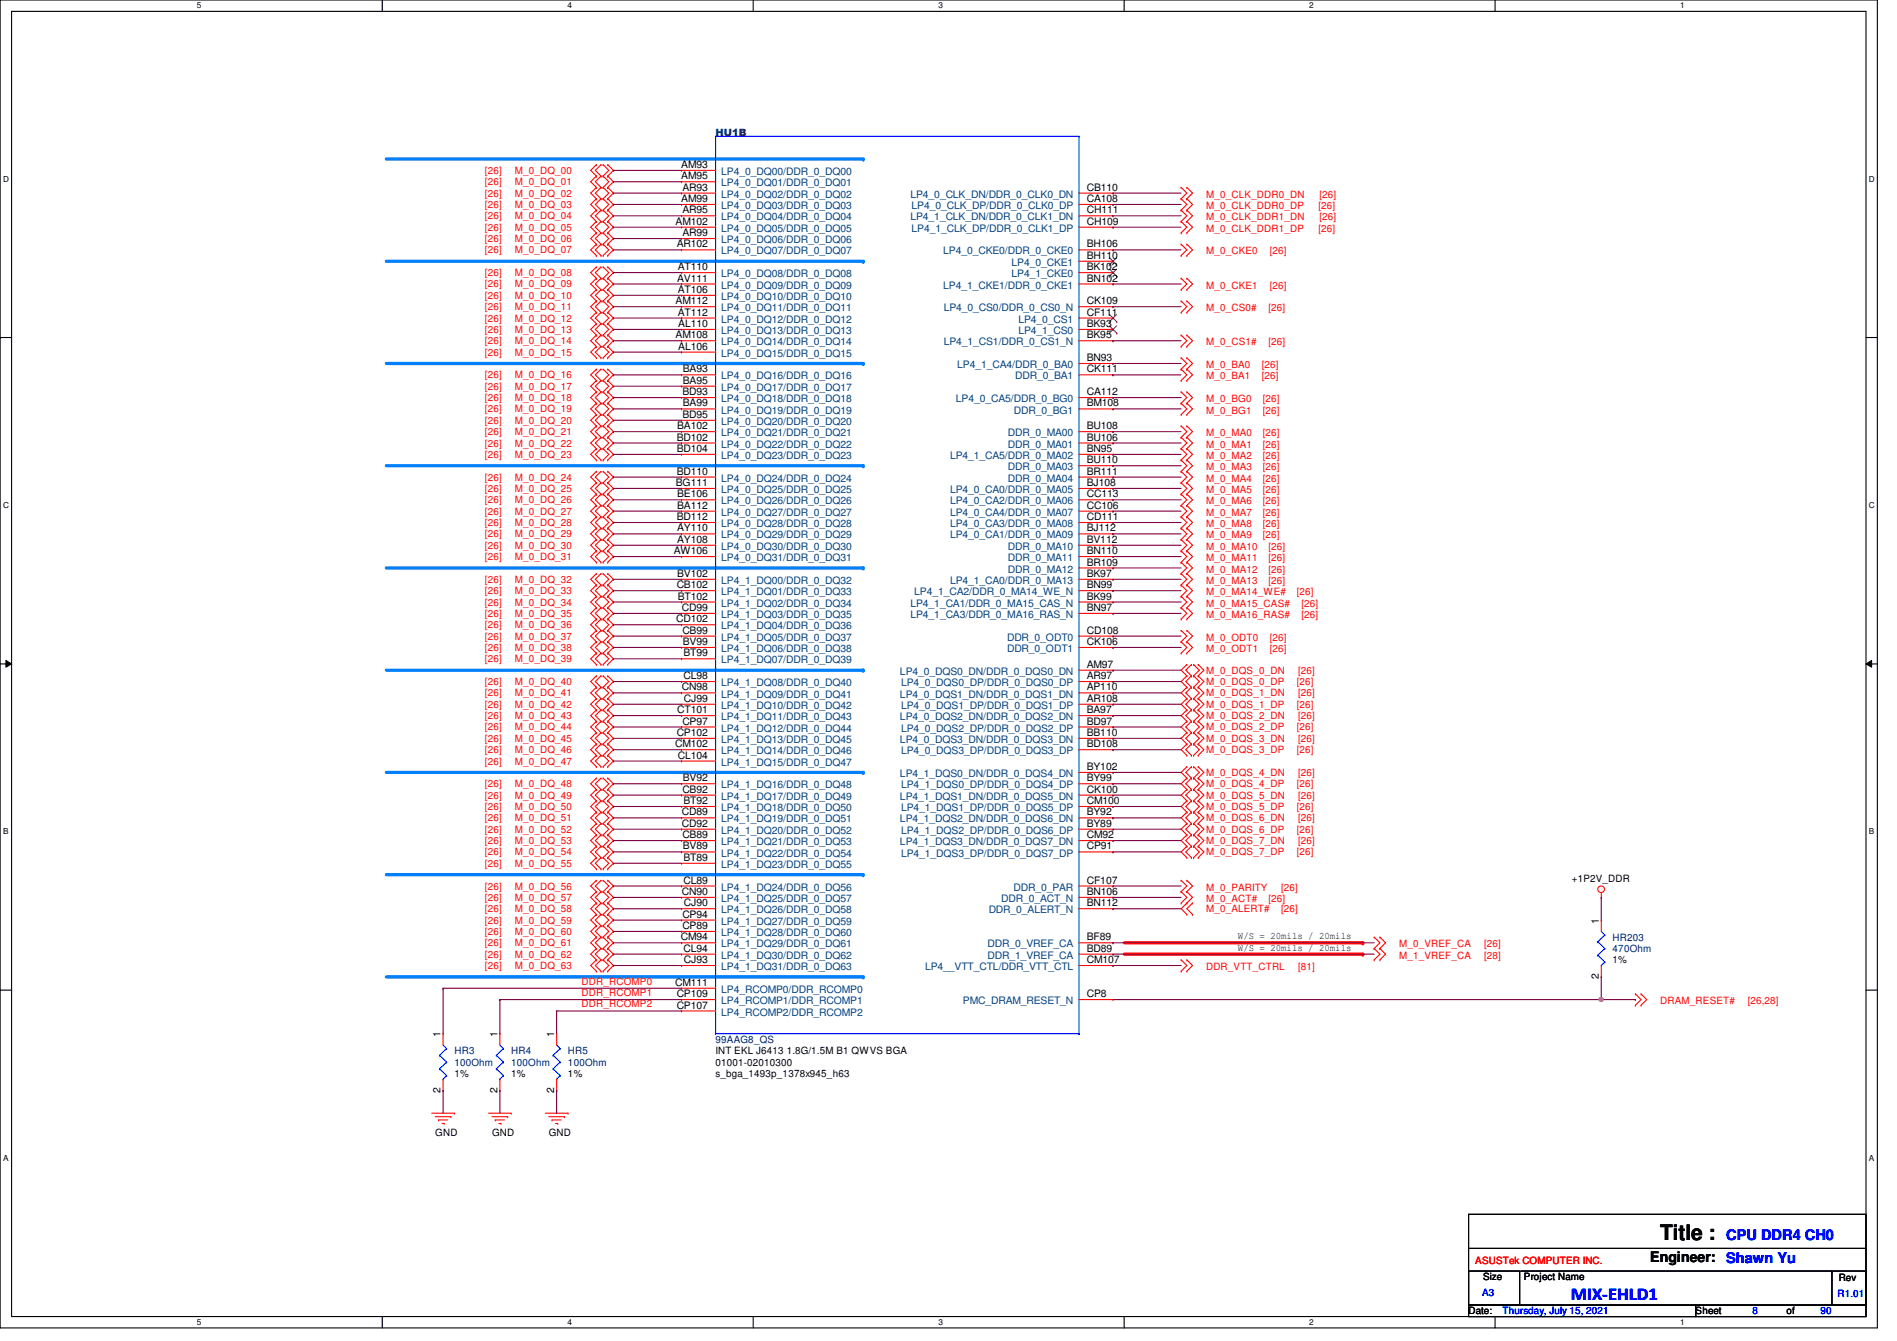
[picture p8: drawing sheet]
<svg xmlns="http://www.w3.org/2000/svg" width="297mm" height="210mm" viewBox="0 0 297 210" stroke-linecap="round" stroke-linejoin="round" font-family="sans-serif">
<defs><g id="words">
<text font-size="3.3" x="260" y="194.1">Title :</text>
<text font-size="2.8" fill="#00f" x="246" y="203.5">MIX-EHLD1</text>
<text font-size="2.3" x="258.4" y="197.5">Engineer:</text>
<g font-size="2.3" fill="#00f">
<text x="270.3" y="194.1">CPU DDR4 CH0</text>
<text x="270.3" y="197.7">Shawn Yu</text>
</g>
<g font-size="1.6" fill="#000080">
<text x="112.1" y="21.3">HU1B</text>
<text x="252.5" y="147.2">HR203</text>
<text x="252.5" y="149">470Ohm</text>
<text x="71.2" y="165">HR3</text>
<text x="71.2" y="166.8">100Ohm</text>
<text x="80" y="165">HR4</text>
<text x="80" y="166.8">100Ohm</text>
<text x="88.9" y="165">HR5</text>
<text x="88.9" y="166.8">100Ohm</text>
<text x="112.1" y="163.2">99AAG8_QS</text>
</g>
<g font-size="1.6" fill="#f00">
<text x="75.9" y="27.2">[26]</text>
<text x="75.9" y="29">[26]</text>
<text x="80.6" y="27.2">M_0_DQ_00</text>
<text x="80.6" y="29">M_0_DQ_01</text>
<text x="75.9" y="30.8">[26]</text>
<text x="75.9" y="32.6">[26]</text>
<text x="75.9" y="34.3">[26]</text>
<text x="80.6" y="30.8">M_0_DQ_02</text>
<text x="80.6" y="32.6">M_0_DQ_03</text>
<text x="80.6" y="34.3">M_0_DQ_04</text>
<text x="188.8" y="30.9">M_0_CLK_DDR0_DN</text>
<text x="188.8" y="32.7">M_0_CLK_DDR0_DP</text>
<text x="188.8" y="34.5">M_0_CLK_DDR1_DN</text>
<text x="206.5" y="32.7">[26]</text>
<text x="206.6" y="30.9">[26]</text>
<text x="206.6" y="34.5">[26]</text>
<text x="75.9" y="36.1">[26]</text>
<text x="75.9" y="37.9">[26]</text>
<text x="75.9" y="39.7">[26]</text>
<text x="80.6" y="36.1">M_0_DQ_05</text>
<text x="80.6" y="37.9">M_0_DQ_06</text>
<text x="80.6" y="39.7">M_0_DQ_07</text>
<text x="188.8" y="39.8">M_0_CKE0</text>
<text x="188.8" y="36.3">M_0_CLK_DDR1_DP</text>
<text x="198.8" y="39.8">[26]</text>
<text x="206.5" y="36.3">[26]</text>
<text x="75.9" y="43.2">[26]</text>
<text x="75.9" y="45">[26]</text>
<text x="75.9" y="46.8">[26]</text>
<text x="80.6" y="43.2">M_0_DQ_08</text>
<text x="80.6" y="45">M_0_DQ_09</text>
<text x="80.6" y="46.8">M_0_DQ_10</text>
<text x="188.8" y="45.2">M_0_CKE1</text>
<text x="198.8" y="45.2">[26]</text>
<text x="75.9" y="50.3">[26]</text>
<text x="75.9" y="52.1">[26]</text>
<text x="75.9" y="53.9">[26]</text>
<text x="75.9" y="48.6">[26]</text>
<text x="80.6" y="50.3">M_0_DQ_12</text>
<text x="80.6" y="52.1">M_0_DQ_13</text>
<text x="80.6" y="53.9">M_0_DQ_14</text>
<text x="80.6" y="48.6">M_0_DQ_11</text>
<text x="188.8" y="48.7">M_0_CS0#</text>
<text x="198.6" y="48.7">[26]</text>
<text x="75.9" y="55.7">[26]</text>
<text x="75.9" y="59.2">[26]</text>
<text x="80.6" y="55.7">M_0_DQ_15</text>
<text x="80.6" y="59.2">M_0_DQ_16</text>
<text x="188.8" y="54.1">M_0_CS1#</text>
<text x="188.8" y="57.6">M_0_BA0</text>
<text x="188.8" y="59.4">M_0_BA1</text>
<text x="197.6" y="57.6">[26]</text>
<text x="197.6" y="59.4">[26]</text>
<text x="198.6" y="54.1">[26]</text>
<text x="75.9" y="61">[26]</text>
<text x="75.9" y="62.8">[26]</text>
<text x="75.9" y="64.6">[26]</text>
<text x="80.6" y="61">M_0_DQ_17</text>
<text x="80.6" y="62.8">M_0_DQ_18</text>
<text x="80.6" y="64.6">M_0_DQ_19</text>
<text x="188.8" y="62.9">M_0_BG0</text>
<text x="188.8" y="64.7">M_0_BG1</text>
<text x="197.7" y="62.9">[26]</text>
<text x="197.7" y="64.7">[26]</text>
<text x="75.9" y="71.7">[26]</text>
<text x="75.9" y="66.3">[26]</text>
<text x="75.9" y="68.1">[26]</text>
<text x="75.9" y="69.9">[26]</text>
<text x="80.6" y="71.7">M_0_DQ_23</text>
<text x="80.6" y="66.3">M_0_DQ_20</text>
<text x="80.6" y="68.1">M_0_DQ_21</text>
<text x="80.6" y="69.9">M_0_DQ_22</text>
<text x="188.8" y="68.3">M_0_MA0</text>
<text x="188.8" y="70.1">M_0_MA1</text>
<text x="188.8" y="71.8">M_0_MA2</text>
<text x="197.7" y="68.3">[26]</text>
<text x="197.7" y="70.1">[26]</text>
<text x="197.7" y="71.8">[26]</text>
<text x="75.9" y="75.2">[26]</text>
<text x="75.9" y="77">[26]</text>
<text x="80.6" y="75.2">M_0_DQ_24</text>
<text x="80.6" y="77">M_0_DQ_25</text>
<text x="188.8" y="73.6">M_0_MA3</text>
<text x="188.8" y="75.4">M_0_MA4</text>
<text x="188.8" y="77.2">M_0_MA5</text>
<text x="197.7" y="73.6">[26]</text>
<text x="197.7" y="75.4">[26]</text>
<text x="197.7" y="77.2">[26]</text>
<text x="75.9" y="78.8">[26]</text>
<text x="75.9" y="82.3">[26]</text>
<text x="75.9" y="80.6">[26]</text>
<text x="80.6" y="78.8">M_0_DQ_26</text>
<text x="80.6" y="82.3">M_0_DQ_28</text>
<text x="80.6" y="80.6">M_0_DQ_27</text>
<text x="188.8" y="79">M_0_MA6</text>
<text x="188.8" y="80.7">M_0_MA7</text>
<text x="188.8" y="82.5">M_0_MA8</text>
<text x="197.7" y="79">[26]</text>
<text x="197.7" y="80.7">[26]</text>
<text x="197.7" y="82.5">[26]</text>
<text x="75.9" y="87.7">[26]</text>
<text x="75.9" y="84.1">[26]</text>
<text x="75.9" y="85.9">[26]</text>
<text x="80.6" y="87.7">M_0_DQ_31</text>
<text x="80.6" y="84.1">M_0_DQ_29</text>
<text x="80.6" y="85.9">M_0_DQ_30</text>
<text x="188.8" y="84.3">M_0_MA9</text>
<text x="188.8" y="86.1">M_0_MA10</text>
<text x="188.8" y="87.8">M_0_MA11</text>
<text x="188.8" y="89.6">M_0_MA12</text>
<text x="197.7" y="84.3">[26]</text>
<text x="198.6" y="86.1">[26]</text>
<text x="198.6" y="87.8">[26]</text>
<text x="198.6" y="89.6">[26]</text>
<text x="75.9" y="91.2">[26]</text>
<text x="75.9" y="93">[26]</text>
<text x="75.9" y="94.8">[26]</text>
<text x="80.6" y="91.2">M_0_DQ_32</text>
<text x="80.6" y="93">M_0_DQ_33</text>
<text x="80.6" y="94.8">M_0_DQ_34</text>
<text x="188.8" y="91.4">M_0_MA13</text>
<text x="188.8" y="93.2">M_0_MA14_WE#</text>
<text x="188.8" y="95">M_0_MA15_CAS#</text>
<text x="198.6" y="91.4">[26]</text>
<text x="203.1" y="93.2">[26]</text>
<text x="203.8" y="95">[26]</text>
<text x="75.9" y="98.3">[26]</text>
<text x="75.9" y="100.1">[26]</text>
<text x="75.9" y="101.9">[26]</text>
<text x="75.9" y="96.6">[26]</text>
<text x="80.6" y="98.3">M_0_DQ_36</text>
<text x="80.6" y="100.1">M_0_DQ_37</text>
<text x="80.6" y="101.9">M_0_DQ_38</text>
<text x="80.6" y="96.6">M_0_DQ_35</text>
<text x="188.8" y="96.7">M_0_MA16_RAS#</text>
<text x="188.8" y="100.3">M_0_ODT0</text>
<text x="198.8" y="100.3">[26]</text>
<text x="203.8" y="96.7">[26]</text>
<text x="75.9" y="103.7">[26]</text>
<text x="75.9" y="107.2">[26]</text>
<text x="80.6" y="103.7">M_0_DQ_39</text>
<text x="80.6" y="107.2">M_0_DQ_40</text>
<text x="188.8" y="102.1">M_0_ODT1</text>
<text x="188.8" y="105.5">M_0_DQS_0_DN</text>
<text x="188.8" y="107.2">M_0_DQS_0_DP</text>
<text x="198.8" y="102.1">[26]</text>
<text x="203.1" y="107.2">[26]</text>
<text x="203.3" y="105.5">[26]</text>
<text x="75.9" y="109">[26]</text>
<text x="75.9" y="110.8">[26]</text>
<text x="75.9" y="112.6">[26]</text>
<text x="80.6" y="109">M_0_DQ_41</text>
<text x="80.6" y="110.8">M_0_DQ_42</text>
<text x="80.6" y="112.6">M_0_DQ_43</text>
<text x="188.8" y="109">M_0_DQS_1_DN</text>
<text x="188.8" y="110.8">M_0_DQS_1_DP</text>
<text x="188.8" y="112.6">M_0_DQS_2_DN</text>
<text x="203.1" y="110.8">[26]</text>
<text x="203.3" y="109">[26]</text>
<text x="203.3" y="112.6">[26]</text>
<text x="75.9" y="119.7">[26]</text>
<text x="75.9" y="114.3">[26]</text>
<text x="75.9" y="116.1">[26]</text>
<text x="75.9" y="117.9">[26]</text>
<text x="80.6" y="119.7">M_0_DQ_47</text>
<text x="80.6" y="114.3">M_0_DQ_44</text>
<text x="80.6" y="116.1">M_0_DQ_45</text>
<text x="80.6" y="117.9">M_0_DQ_46</text>
<text x="188.8" y="114.3">M_0_DQS_2_DP</text>
<text x="188.8" y="116.1">M_0_DQS_3_DN</text>
<text x="188.8" y="117.9">M_0_DQS_3_DP</text>
<text x="203.1" y="114.3">[26]</text>
<text x="203.1" y="117.9">[26]</text>
<text x="203.3" y="116.1">[26]</text>
<text x="75.9" y="123.2">[26]</text>
<text x="75.9" y="125">[26]</text>
<text x="80.6" y="123.2">M_0_DQ_48</text>
<text x="80.6" y="125">M_0_DQ_49</text>
<text x="188.8" y="121.5">M_0_DQS_4_DN</text>
<text x="188.8" y="123.2">M_0_DQS_4_DP</text>
<text x="188.8" y="125">M_0_DQS_5_DN</text>
<text x="203.1" y="123.2">[26]</text>
<text x="203.3" y="121.5">[26]</text>
<text x="203.3" y="125">[26]</text>
<text x="75.9" y="126.8">[26]</text>
<text x="75.9" y="130.3">[26]</text>
<text x="75.9" y="128.6">[26]</text>
<text x="80.6" y="126.8">M_0_DQ_50</text>
<text x="80.6" y="130.3">M_0_DQ_52</text>
<text x="80.6" y="128.6">M_0_DQ_51</text>
<text x="188.8" y="126.8">M_0_DQS_5_DP</text>
<text x="188.8" y="128.6">M_0_DQS_6_DN</text>
<text x="188.8" y="130.3">M_0_DQS_6_DP</text>
<text x="203.1" y="126.8">[26]</text>
<text x="203.1" y="130.3">[26]</text>
<text x="203.3" y="128.6">[26]</text>
<text x="75.9" y="135.7">[26]</text>
<text x="75.9" y="132.1">[26]</text>
<text x="75.9" y="133.9">[26]</text>
<text x="80.6" y="135.7">M_0_DQ_55</text>
<text x="80.6" y="132.1">M_0_DQ_53</text>
<text x="80.6" y="133.9">M_0_DQ_54</text>
<text x="188.8" y="132.1">M_0_DQS_7_DN</text>
<text x="188.8" y="133.9">M_0_DQS_7_DP</text>
<text x="203.1" y="133.9">[26]</text>
<text x="203.3" y="132.1">[26]</text>
<text x="75.9" y="139.2">[26]</text>
<text x="75.9" y="141">[26]</text>
<text x="75.9" y="142.8">[26]</text>
<text x="80.6" y="139.2">M_0_DQ_56</text>
<text x="80.6" y="141">M_0_DQ_57</text>
<text x="80.6" y="142.8">M_0_DQ_58</text>
<text x="188.8" y="139.4">M_0_PARITY</text>
<text x="188.8" y="141.2">M_0_ACT#</text>
<text x="188.8" y="142.8">M_0_ALERT#</text>
<text x="198.6" y="141.2">[26]</text>
<text x="200.6" y="139.4">[26]</text>
<text x="200.6" y="142.8">[26]</text>
<text x="75.9" y="146.3">[26]</text>
<text x="75.9" y="148.1">[26]</text>
<text x="75.9" y="149.9">[26]</text>
<text x="75.9" y="144.6">[26]</text>
<text x="80.6" y="146.3">M_0_DQ_60</text>
<text x="80.6" y="148.1">M_0_DQ_61</text>
<text x="80.6" y="149.9">M_0_DQ_62</text>
<text x="80.6" y="144.6">M_0_DQ_59</text>
<text x="219.1" y="148.3">M_0_VREF_CA</text>
<text x="232.4" y="148.3">[26]</text>
<text x="75.9" y="151.7">[26]</text>
<text x="80.6" y="151.7">M_0_DQ_63</text>
<text x="91.1" y="154.1">DDR_RCOMP0</text>
<text x="91.1" y="155.9">DDR_RCOMP1</text>
<text x="188.8" y="151.8">DDR_VTT_CTRL</text>
<text x="203.3" y="151.8">[81]</text>
<text x="219.1" y="150.1">M_1_VREF_CA</text>
<text x="232.4" y="150.1">[28]</text>
<text x="91.1" y="157.7">DDR_RCOMP2</text>
<text x="260" y="157.2">DRAM_RESET#</text>
<text x="273.7" y="157.2">[26,28]</text>
<text x="231" y="197.9">ASUSTek COMPUTER INC.</text>
</g>
<g font-size="1.6">
<text x="106.7" y="26.3">AM93</text>
<text x="106.7" y="28.1">AM95</text>
<text x="106.8" y="29.8">AR93</text>
<text x="170.2" y="29.8">CB110</text>
<text x="105.8" y="35.2">AM102</text>
<text x="106.7" y="31.6">AM99</text>
<text x="106.8" y="33.4">AR95</text>
<text x="170.2" y="31.6">CA108</text>
<text x="170.2" y="33.4">CH111</text>
<text x="170.2" y="35.2">CH109</text>
<text x="106" y="38.7">AR102</text>
<text x="106.8" y="37">AR99</text>
<text x="170.2" y="38.7">BH106</text>
<text x="170.2" y="40.5">BH110</text>
<text x="105.8" y="47.6">AM112</text>
<text x="106" y="44.1">AV111</text>
<text x="106.1" y="42.3">AT110</text>
<text x="106.1" y="45.8">AT106</text>
<text x="170.2" y="47.6">CK109</text>
<text x="170.2" y="42.3">BK102</text>
<text x="170.2" y="44.1">BN102</text>
<text x="105.8" y="53">AM108</text>
<text x="106.1" y="49.4">AT112</text>
<text x="106.2" y="51.2">AL110</text>
<text x="170.2" y="49.4">CF111</text>
<text x="170.2" y="51.2">BK93</text>
<text x="170.2" y="53">BK95</text>
<text x="106.2" y="54.7">AL106</text>
<text x="106.9" y="58.3">BA93</text>
<text x="170.2" y="58.3">CK111</text>
<text x="170.2" y="56.5">BN93</text>
<text x="106.8" y="61.8">BD93</text>
<text x="106.8" y="65.4">BD95</text>
<text x="106.9" y="60.1">BA95</text>
<text x="106.9" y="63.6">BA99</text>
<text x="170.2" y="63.6">BM108</text>
<text x="170.2" y="61.8">CA112</text>
<text x="106" y="69">BD102</text>
<text x="106" y="70.7">BD104</text>
<text x="106" y="67.2">BA102</text>
<text x="170.2" y="67.2">BU108</text>
<text x="170.2" y="69">BU106</text>
<text x="170.2" y="70.7">BN95</text>
<text x="105.8" y="76.1">BG111</text>
<text x="106" y="74.3">BD110</text>
<text x="106" y="77.9">BE106</text>
<text x="170.2" y="72.5">BU110</text>
<text x="170.2" y="74.3">BR111</text>
<text x="170.2" y="76.1">BJ108</text>
<text x="170.2" y="77.9">CC113</text>
<text x="106" y="81.4">BD112</text>
<text x="106" y="79.6">BA112</text>
<text x="106" y="83.2">AY110</text>
<text x="170.2" y="83.2">BJ112</text>
<text x="170.2" y="81.4">CD111</text>
<text x="170.2" y="79.6">CC106</text>
<text x="105.5" y="86.7">AW106</text>
<text x="106" y="85">AY108</text>
<text x="170.2" y="85">BV112</text>
<text x="170.2" y="86.7">BN110</text>
<text x="170.2" y="88.5">BR109</text>
<text x="106" y="92.1">CB102</text>
<text x="106" y="90.3">BV102</text>
<text x="106.1" y="93.9">BT102</text>
<text x="106.8" y="95.6">CD99</text>
<text x="170.2" y="90.3">BK97</text>
<text x="170.2" y="93.9">BK99</text>
<text x="170.2" y="92.1">BN99</text>
<text x="170.2" y="95.6">BN97</text>
<text x="105.9" y="97.4">CD102</text>
<text x="106.8" y="99.2">CB99</text>
<text x="106.9" y="101">BV99</text>
<text x="170.2" y="99.2">CD108</text>
<text x="170.2" y="101">CK106</text>
<text x="107" y="102.7">BT99</text>
<text x="107" y="106.3">CL98</text>
<text x="170.2" y="104.5">AM97</text>
<text x="170.2" y="106.3">AR97</text>
<text x="106" y="111.6">CT101</text>
<text x="106.8" y="108.1">CN98</text>
<text x="106.8" y="113.4">CP97</text>
<text x="107.1" y="109.9">CJ99</text>
<text x="170.2" y="108.1">AP110</text>
<text x="170.2" y="109.9">AR108</text>
<text x="170.2" y="111.6">BA97</text>
<text x="170.2" y="113.4">BD97</text>
<text x="105.7" y="117">CM102</text>
<text x="106" y="115.2">CP102</text>
<text x="106.1" y="118.7">CL104</text>
<text x="170.2" y="115.2">BB110</text>
<text x="170.2" y="117">BD108</text>
<text x="106.8" y="124.1">CB92</text>
<text x="106.9" y="122.3">BV92</text>
<text x="107" y="125.9">BT92</text>
<text x="170.2" y="120.5">BY102</text>
<text x="170.2" y="122.3">BY99</text>
<text x="170.2" y="124.1">CK100</text>
<text x="170.2" y="125.9">CM100</text>
<text x="106.8" y="127.6">CD89</text>
<text x="106.8" y="129.4">CD92</text>
<text x="106.8" y="131.2">CB89</text>
<text x="170.2" y="127.6">BY92</text>
<text x="170.2" y="129.4">BY89</text>
<text x="170.2" y="131.2">CM92</text>
<text x="106.9" y="133">BV89</text>
<text x="107" y="134.7">BT89</text>
<text x="170.2" y="133">CP91</text>
<text x="106.8" y="140.1">CN90</text>
<text x="106.8" y="143.6">CP94</text>
<text x="107" y="138.3">CL89</text>
<text x="107.1" y="141.9">CJ90</text>
<text x="170.2" y="140.1">BN106</text>
<text x="170.2" y="141.9">BN112</text>
<text x="170.2" y="138.3">CF107</text>
<text x="246.1" y="138">+1P2V_DDR</text>
<text x="106.6" y="147.2">CM94</text>
<text x="106.8" y="145.4">CP89</text>
<text x="107" y="149">CL94</text>
<text x="170.2" y="147.2">BF89</text>
<text x="170.2" y="149">BD89</text>
<text x="193.8" y="147">W/S = 20mils / 20mils</text>
<text x="193.8" y="148.8">W/S = 20mils / 20mils</text>
<text x="250.4" y="144.6" transform="rotate(-90 250.4 144.6)">1</text>
<text x="105.7" y="154.3">CM111</text>
<text x="107.1" y="150.7">CJ93</text>
<text x="170.2" y="150.7">CM107</text>
<text x="250.4" y="153.2" transform="rotate(-90 250.4 153.2)">2</text>
<text x="252.5" y="150.8">1%</text>
<text x="106" y="156.1">CP109</text>
<text x="106" y="157.9">CP107</text>
<text x="170.2" y="156.1">CP8</text>
<text x="69" y="162.3" transform="rotate(-90 69 162.3)">1</text>
<text x="77.9" y="162.3" transform="rotate(-90 77.9 162.3)">1</text>
<text x="86.8" y="162.3" transform="rotate(-90 86.8 162.3)">1</text>
<text x="112.1" y="166.8">01001-02010300</text>
<text x="112.1" y="165">INT EKL J6413 1.8G/1.5M B1 QWVS BGA</text>
<text x="69" y="171" transform="rotate(-90 69 171)">2</text>
<text x="71.2" y="168.6">1%</text>
<text x="77.9" y="171" transform="rotate(-90 77.9 171)">2</text>
<text x="80" y="168.6">1%</text>
<text x="86.8" y="171" transform="rotate(-90 86.8 171)">2</text>
<text x="88.9" y="168.6">1%</text>
<text x="112.1" y="168.6">s_bga_1493p_1378x945_h63</text>
<text x="68.2" y="177.8">GND</text>
<text x="77" y="177.8">GND</text>
<text x="85.9" y="177.8">GND</text>
<text x="232.2" y="200.4">Size</text>
<text x="238.6" y="200.4">Project Name</text>
<text x="287.9" y="200.6">Rev</text>
<text x="230" y="205.7">Date:</text>
<text x="265.5" y="205.7">Sheet</text>
<text x="279.7" y="205.7">of</text>
</g>
<g font-size="1.6" fill="#004080">
<text x="112.9" y="27.4">LP4_0_DQ00/DDR_0_DQ00</text>
<text x="112.9" y="29.2">LP4_0_DQ01/DDR_0_DQ01</text>
<text x="112.9" y="30.9">LP4_0_DQ02/DDR_0_DQ02</text>
<text x="112.9" y="32.7">LP4_0_DQ03/DDR_0_DQ03</text>
<text x="112.9" y="34.5">LP4_0_DQ04/DDR_0_DQ04</text>
<text x="142.6" y="30.9">LP4_0_CLK_DN/DDR_0_CLK0_DN</text>
<text x="142.6" y="34.5">LP4_1_CLK_DN/DDR_0_CLK1_DN</text>
<text x="142.7" y="32.7">LP4_0_CLK_DP/DDR_0_CLK0_DP</text>
<text x="112.9" y="36.3">LP4_0_DQ05/DDR_0_DQ05</text>
<text x="112.9" y="38.1">LP4_0_DQ06/DDR_0_DQ06</text>
<text x="112.9" y="39.8">LP4_0_DQ07/DDR_0_DQ07</text>
<text x="142.7" y="36.3">LP4_1_CLK_DP/DDR_0_CLK1_DP</text>
<text x="147.7" y="39.8">LP4_0_CKE0/DDR_0_CKE0</text>
<text x="158.4" y="41.6">LP4_0_CKE1</text>
<text x="112.9" y="43.4">LP4_0_DQ08/DDR_0_DQ08</text>
<text x="112.9" y="45.2">LP4_0_DQ09/DDR_0_DQ09</text>
<text x="112.9" y="46.9">LP4_0_DQ10/DDR_0_DQ10</text>
<text x="147.7" y="45.2">LP4_1_CKE1/DDR_0_CKE1</text>
<text x="158.4" y="43.4">LP4_1_CKE0</text>
<text x="112.9" y="48.7">LP4_0_DQ11/DDR_0_DQ11</text>
<text x="112.9" y="50.5">LP4_0_DQ12/DDR_0_DQ12</text>
<text x="112.9" y="52.3">LP4_0_DQ13/DDR_0_DQ13</text>
<text x="147.8" y="48.7">LP4_0_CS0/DDR_0_CS0_N</text>
<text x="159.5" y="50.5">LP4_0_CS1</text>
<text x="159.5" y="52.3">LP4_1_CS0</text>
<text x="112.9" y="54.1">LP4_0_DQ14/DDR_0_DQ14</text>
<text x="112.9" y="55.8">LP4_0_DQ15/DDR_0_DQ15</text>
<text x="112.9" y="59.4">LP4_0_DQ16/DDR_0_DQ16</text>
<text x="147.8" y="54.1">LP4_1_CS1/DDR_0_CS1_N</text>
<text x="149.9" y="57.6">LP4_1_CA4/DDR_0_BA0</text>
<text x="159" y="59.4">DDR_0_BA1</text>
<text x="112.9" y="61.2">LP4_0_DQ17/DDR_0_DQ17</text>
<text x="112.9" y="62.9">LP4_0_DQ18/DDR_0_DQ18</text>
<text x="112.9" y="64.7">LP4_0_DQ19/DDR_0_DQ19</text>
<text x="149.7" y="62.9">LP4_0_CA5/DDR_0_BG0</text>
<text x="158.7" y="64.7">DDR_0_BG1</text>
<text x="112.9" y="66.5">LP4_0_DQ20/DDR_0_DQ20</text>
<text x="112.9" y="68.3">LP4_0_DQ21/DDR_0_DQ21</text>
<text x="112.9" y="70.1">LP4_0_DQ22/DDR_0_DQ22</text>
<text x="112.9" y="71.8">LP4_0_DQ23/DDR_0_DQ23</text>
<text x="148.8" y="71.8">LP4_1_CA5/DDR_0_MA02</text>
<text x="157.8" y="68.3">DDR_0_MA00</text>
<text x="157.8" y="70.1">DDR_0_MA01</text>
<text x="112.9" y="75.4">LP4_0_DQ24/DDR_0_DQ24</text>
<text x="112.9" y="77.2">LP4_0_DQ25/DDR_0_DQ25</text>
<text x="148.8" y="77.2">LP4_0_CA0/DDR_0_MA05</text>
<text x="157.8" y="73.6">DDR_0_MA03</text>
<text x="157.8" y="75.4">DDR_0_MA04</text>
<text x="112.9" y="79">LP4_0_DQ26/DDR_0_DQ26</text>
<text x="112.9" y="80.7">LP4_0_DQ27/DDR_0_DQ27</text>
<text x="112.9" y="82.5">LP4_0_DQ28/DDR_0_DQ28</text>
<text x="148.8" y="79">LP4_0_CA2/DDR_0_MA06</text>
<text x="148.8" y="82.5">LP4_0_CA3/DDR_0_MA08</text>
<text x="148.8" y="80.7">LP4_0_CA4/DDR_0_MA07</text>
<text x="112.9" y="84.3">LP4_0_DQ29/DDR_0_DQ29</text>
<text x="112.9" y="86.1">LP4_0_DQ30/DDR_0_DQ30</text>
<text x="112.9" y="87.8">LP4_0_DQ31/DDR_0_DQ31</text>
<text x="148.8" y="84.3">LP4_0_CA1/DDR_0_MA09</text>
<text x="157.8" y="86.1">DDR_0_MA10</text>
<text x="157.8" y="87.8">DDR_0_MA11</text>
<text x="157.8" y="89.6">DDR_0_MA12</text>
<text x="112.9" y="91.4">LP4_1_DQ00/DDR_0_DQ32</text>
<text x="112.9" y="93.2">LP4_1_DQ01/DDR_0_DQ33</text>
<text x="112.9" y="95">LP4_1_DQ02/DDR_0_DQ34</text>
<text x="142.6" y="95">LP4_1_CA1/DDR_0_MA15_CAS_N</text>
<text x="143.2" y="93.2">LP4_1_CA2/DDR_0_MA14_WE_N</text>
<text x="148.8" y="91.4">LP4_1_CA0/DDR_0_MA13</text>
<text x="112.9" y="96.7">LP4_1_DQ03/DDR_0_DQ35</text>
<text x="112.9" y="98.5">LP4_1_DQ04/DDR_0_DQ36</text>
<text x="112.9" y="100.3">LP4_1_DQ05/DDR_0_DQ37</text>
<text x="142.6" y="96.7">LP4_1_CA3/DDR_0_MA16_RAS_N</text>
<text x="157.7" y="100.3">DDR_0_ODT0</text>
<text x="112.9" y="102.1">LP4_1_DQ06/DDR_0_DQ38</text>
<text x="112.9" y="103.8">LP4_1_DQ07/DDR_0_DQ39</text>
<text x="112.9" y="107.4">LP4_1_DQ08/DDR_0_DQ40</text>
<text x="140.9" y="105.6">LP4_0_DQS0_DN/DDR_0_DQS0_DN</text>
<text x="141.1" y="107.4">LP4_0_DQS0_DP/DDR_0_DQS0_DP</text>
<text x="157.7" y="102.1">DDR_0_ODT1</text>
<text x="112.9" y="109.2">LP4_1_DQ09/DDR_0_DQ41</text>
<text x="112.9" y="111">LP4_1_DQ10/DDR_0_DQ42</text>
<text x="112.9" y="112.7">LP4_1_DQ11/DDR_0_DQ43</text>
<text x="140.9" y="109.2">LP4_0_DQS1_DN/DDR_0_DQS1_DN</text>
<text x="140.9" y="112.7">LP4_0_DQS2_DN/DDR_0_DQS2_DN</text>
<text x="141.1" y="111">LP4_0_DQS1_DP/DDR_0_DQS1_DP</text>
<text x="112.9" y="114.5">LP4_1_DQ12/DDR_0_DQ44</text>
<text x="112.9" y="116.3">LP4_1_DQ13/DDR_0_DQ45</text>
<text x="112.9" y="118.1">LP4_1_DQ14/DDR_0_DQ46</text>
<text x="112.9" y="119.8">LP4_1_DQ15/DDR_0_DQ47</text>
<text x="140.9" y="116.3">LP4_0_DQS3_DN/DDR_0_DQS3_DN</text>
<text x="141.1" y="114.5">LP4_0_DQS2_DP/DDR_0_DQS2_DP</text>
<text x="141.1" y="118.1">LP4_0_DQS3_DP/DDR_0_DQS3_DP</text>
<text x="112.9" y="123.4">LP4_1_DQ16/DDR_0_DQ48</text>
<text x="112.9" y="125.2">LP4_1_DQ17/DDR_0_DQ49</text>
<text x="140.9" y="121.6">LP4_1_DQS0_DN/DDR_0_DQS4_DN</text>
<text x="140.9" y="125.2">LP4_1_DQS1_DN/DDR_0_DQS5_DN</text>
<text x="141.1" y="123.4">LP4_1_DQS0_DP/DDR_0_DQS4_DP</text>
<text x="112.9" y="127">LP4_1_DQ18/DDR_0_DQ50</text>
<text x="112.9" y="128.7">LP4_1_DQ19/DDR_0_DQ51</text>
<text x="112.9" y="130.5">LP4_1_DQ20/DDR_0_DQ52</text>
<text x="140.9" y="128.7">LP4_1_DQS2_DN/DDR_0_DQS6_DN</text>
<text x="141.1" y="127">LP4_1_DQS1_DP/DDR_0_DQS5_DP</text>
<text x="141.1" y="130.5">LP4_1_DQS2_DP/DDR_0_DQS6_DP</text>
<text x="112.9" y="132.3">LP4_1_DQ21/DDR_0_DQ53</text>
<text x="112.9" y="134.1">LP4_1_DQ22/DDR_0_DQ54</text>
<text x="112.9" y="135.8">LP4_1_DQ23/DDR_0_DQ55</text>
<text x="140.9" y="132.3">LP4_1_DQS3_DN/DDR_0_DQS7_DN</text>
<text x="141.1" y="134.1">LP4_1_DQS3_DP/DDR_0_DQS7_DP</text>
<text x="112.9" y="139.4">LP4_1_DQ24/DDR_0_DQ56</text>
<text x="112.9" y="141.2">LP4_1_DQ25/DDR_0_DQ57</text>
<text x="112.9" y="143">LP4_1_DQ26/DDR_0_DQ58</text>
<text x="154.8" y="143">DDR_0_ALERT_N</text>
<text x="156.8" y="141.2">DDR_0_ACT_N</text>
<text x="158.7" y="139.4">DDR_0_PAR</text>
<text x="112.9" y="144.7">LP4_1_DQ27/DDR_0_DQ59</text>
<text x="112.9" y="146.5">LP4_1_DQ28/DDR_0_DQ60</text>
<text x="112.9" y="148.3">LP4_1_DQ29/DDR_0_DQ61</text>
<text x="154.6" y="148.3">DDR_0_VREF_CA</text>
<text x="112.9" y="150.1">LP4_1_DQ30/DDR_0_DQ62</text>
<text x="112.9" y="151.8">LP4_1_DQ31/DDR_0_DQ63</text>
<text x="112.9" y="155.4">LP4_RCOMP0/DDR_RCOMP0</text>
<text x="144.9" y="151.8">LP4__VTT_CTL/DDR_VTT_CTL</text>
<text x="154.6" y="150.1">DDR_1_VREF_CA</text>
<text x="112.9" y="157.2">LP4_RCOMP1/DDR_RCOMP1</text>
<text x="112.9" y="159">LP4_RCOMP2/DDR_RCOMP2</text>
<text x="150.8" y="157.2">PMC_DRAM_RESET_N</text>
</g>
<g font-size="1.6" fill="#00f">
<text x="232.1" y="202.9">A3</text>
<text x="287.7" y="203.1">R1.01</text>
<text x="235.3" y="205.7">Thursday, July 15, 2021</text>
<text x="274.4" y="205.7">8</text>
<text x="285.1" y="205.7">90</text>
</g>
<g font-size="1.3">
<text x="30.8" y="1.3">5</text>
<text x="88.9" y="1.3">4</text>
<text x="146.9" y="1.3">3</text>
<text x="205" y="1.3">2</text>
<text x="263.1" y="1.3">1</text>
<text x=".5" y="28.4">D</text>
<text x="292.6" y="28.4">D</text>
<text x=".5" y="79.5">C</text>
<text x="292.6" y="79.5">C</text>
<text x=".5" y="130.6">B</text>
<text x="292.6" y="130.6">B</text>
<text x=".5" y="181.7">A</text>
<text x="292.6" y="181.7">A</text>
<text x="30.8" y="207.4">5</text>
<text x="88.9" y="207.4">4</text>
<text x="146.9" y="207.4">3</text>
<text x="205" y="207.4">2</text>
<text x="263.1" y="207.4">1</text>
</g>
</g></defs>
<path d="M0 0h294v207.9h-294zM1.8 1.8h290.4v204.3h-290.4z" fill="none" stroke="#000" stroke-width=".17"/>
<g fill="#fff">
<path d="M30.8 .2h.7v1.4h-.7z"/>
<path d="M30.8 206.2h.7v1.4h-.7z"/>
</g>
<path d="M59.9 0v1.8M59.9 206.1v1.8" fill="none" stroke="#000" stroke-width=".17"/>
<g fill="#fff">
<path d="M88.9 .2h.6v1.4h-.6z"/>
<path d="M88.9 206.2h.6v1.4h-.6z"/>
</g>
<path d="M117.9 0v1.8M117.9 206.1v1.8" fill="none" stroke="#000" stroke-width=".17"/>
<g fill="#fff">
<path d="M146.9 .2h.7v1.4h-.7z"/>
<path d="M146.9 206.2h.7v1.4h-.7z"/>
</g>
<path d="M176 0v1.8M176 206.1v1.8" fill="none" stroke="#000" stroke-width=".17"/>
<g fill="#fff">
<path d="M205 .2h.7v1.4h-.7z"/>
<path d="M205 206.2h.7v1.4h-.7z"/>
</g>
<path d="M234.1 0v1.8M234.1 206.1v1.8" fill="none" stroke="#000" stroke-width=".17"/>
<g fill="#fff">
<path d="M263.1 .2h.7v1.4h-.7z"/>
<path d="M263.1 206.2h.7v1.4h-.7z"/>
<path d="M.5 27.3h.9v1.4h-.9z"/>
<path d="M292.6 27.3h.9v1.4h-.9z"/>
<path d="M.5 78.4h.9v1.4h-.9z"/>
<path d="M292.6 78.4h.9v1.4h-.9z"/>
</g>
<path d="M0 52.8h1.8M292.2 52.8h1.8" fill="none" stroke="#000" stroke-width=".17"/>
<g fill="#fff">
<path d="M.5 129.5h.8v1.4h-.8z"/>
<path d="M292.6 129.5h.9v1.4h-.9z"/>
</g>
<path d="M0 103.9h1.8M292.2 103.9h1.8" fill="none" stroke="#000" stroke-width=".17"/>
<path d="M.9 103.4l.9 .5-.9 .5zM292.2 103.9l.9-.5v1z" fill="#000"/>
<path d="M.9 103.4l.9 .5-.9 .5zM292.2 103.9l.9-.5v1z" fill="none" stroke="#000" stroke-width=".16"/>
<g fill="#fff">
<path d="M.5 180.5h.8v1.4h-.8z"/>
<path d="M292.6 180.5h.9v1.4h-.9z"/>
</g>
<path d="M0 155h1.8M292.2 155h1.8" fill="none" stroke="#000" stroke-width=".17"/>
<path d="M60.5 136.9h74.7" fill="none" stroke="#0080ff" stroke-width=".51"/>
<circle cx="135.2" cy="136.9" r=".25" fill="#0080ff"/>
<path d="M60.5 120.9h74.7" fill="none" stroke="#0080ff" stroke-width=".51"/>
<circle cx="135.2" cy="120.9" r=".25" fill="#0080ff"/>
<path d="M60.5 104.9h74.7" fill="none" stroke="#0080ff" stroke-width=".51"/>
<circle cx="135.2" cy="104.9" r=".25" fill="#0080ff"/>
<path d="M60.5 88.9h74.7" fill="none" stroke="#0080ff" stroke-width=".51"/>
<circle cx="135.2" cy="88.9" r=".25" fill="#0080ff"/>
<path d="M60.5 72.9h74.7" fill="none" stroke="#0080ff" stroke-width=".51"/>
<circle cx="135.2" cy="72.9" r=".25" fill="#0080ff"/>
<path d="M60.5 56.9h74.7" fill="none" stroke="#0080ff" stroke-width=".51"/>
<circle cx="135.2" cy="56.9" r=".25" fill="#0080ff"/>
<path d="M60.5 40.9h74.7" fill="none" stroke="#0080ff" stroke-width=".51"/>
<circle cx="135.2" cy="40.9" r=".25" fill="#0080ff"/>
<path d="M60.5 24.9h74.7" fill="none" stroke="#0080ff" stroke-width=".51"/>
<circle cx="135.2" cy="24.9" r=".25" fill="#0080ff"/>
<path d="M60.5 152.9h74.7" fill="none" stroke="#0080ff" stroke-width=".51"/>
<circle cx="135.2" cy="152.9" r=".25" fill="#0080ff"/>
<path d="M176.1 147.6h37.3" fill="none" stroke="#f00" stroke-width=".51"/>
<circle cx="213.4" cy="147.6" r=".25" fill="#f00"/>
<path d="M176.1 149.4h37.3" fill="none" stroke="#f00" stroke-width=".51"/>
<circle cx="213.4" cy="149.4" r=".25" fill="#f00"/>
<g fill="none" stroke="#f00" stroke-width=".17">
<path d="M93.4 25.8h.1M93.4 27.6h.1M93.4 29.3h.1M93.4 31.1h.1M93.4 32.9h.1M93.4 34.7h.1M93.4 36.4h.1M93.4 38.2h.1M93.4 29.3l-.9 .9 .9 .9M93.4 25.8l-.9 .9 .9 .9M93.4 31.1l-.9 .9 .9 .9M93.4 27.6l-.9 .8 .9 .9"/>
<path d="M93.4 32.9l-.9 .9 .9 .9M93.4 34.7l-.9 .9 .9 .8M93.4 36.4l-.9 .9 .9 .9M93.4 38.2l-.9 .9 .9 .9M94.1 27.6h.1M94.1 25.8h.1M94.1 29.3h.1M94.1 31.1h.1M94.1 32.9h.1M94.1 34.7h.1M94.1 36.4h.1M94.1 38.2h.1"/>
<path d="M94.1 25.8l-.9 .9 .9 .9M94.1 27.6l-.9 .8 .9 .9M94.1 29.3l-.9 .9 .9 .9M94.1 31.1l-.9 .9 .9 .9M94.1 32.9l-.9 .9 .9 .9M94.1 34.7l-.9 .9 .9 .8M94.1 36.4l-.9 .9 .9 .9M94.1 38.2l-.9 .9 .9 .9M94.4 27.6h.1M94.4 25.8h.1M94.4 29.3h.1M94.4 31.1h.1"/>
<path d="M94.4 32.9h.1M94.4 34.7h.1M94.4 36.4h.1M94.4 38.2h.1M94.4 25.8l.9 .9-.9 .9M94.4 27.6l.9 .8-.9 .9M94.4 29.3l.9 .9-.9 .9M94.4 31.1l.9 .9-.9 .9M94.4 32.9l.9 .9-.9 .9M94.4 34.7l.9 .9-.9 .8M94.4 36.4l.9 .9-.9 .9M94.4 38.2l.9 .9-.9 .9"/>
<path d="M95.2 25.8h.1M95.2 27.6h.1M95.2 29.3h.1M95.2 31.1h.1M95.2 32.9h.1M95.2 34.7h.1M95.2 36.4h.1M95.2 38.2h.1M95.2 25.8l.9 .9-.9 .9M95.2 29.3l.9 .9-.9 .9M95.2 27.6l.9 .8-.9 .9M95.2 31.1l.9 .9-.9 .9"/>
<path d="M95.2 32.9l.9 .9-.9 .9M95.2 34.7l.9 .9-.9 .8M95.2 36.4l.9 .9-.9 .9M95.2 38.2l.9 .9-.9 .9M106.7 26.7h.1M106.7 28.4h.1M106.7 30.2h.1M106.7 32h.1M106.7 33.8h.1M106.7 35.6h.1M106.7 37.3h.1M106.7 39.1h.1"/>
<path d="M106.7 39.1h5.4M106.7 30.2h5.4M106.7 32h5.4M106.7 26.7h5.4M106.7 28.4h5.4M106.7 33.8h5.4M106.7 35.6h5.4M106.7 37.3h5.4M168.9 39.1h5.4M168.9 30.2h5.4M168.9 32h5.4M168.9 33.8h5.4"/>
<path d="M168.9 35.6h5.4M174.3 39.1h.1M174.3 30.2h.1M174.3 32h.1M174.3 33.8h.1M174.3 35.6h.1M185 29.3h.1M185 31.1h.1M185 32.9h.1M185 38.2h.1M185 34.7h.1M185 36.4h.1"/>
<path d="M185 29.3l.8 .9-.8 .9M185 31.1l.8 .9-.8 .9M185 38.2l.8 .9-.8 .9M185 32.9l.8 .9-.8 .9M185 34.7l.8 .9-.8 .8M185.8 29.3h.1M185.8 31.1h.1M185.8 32.9h.1M185.8 38.2h.1M185.8 34.7h.1M185.8 36.4h.1M185.8 29.3l.9 .9-.9 .9"/>
<path d="M185.8 31.1l.9 .9-.9 .9M185.8 38.2l.9 .9-.9 .9M185.8 32.9l.9 .9-.9 .9M185.8 34.7l.9 .9-.9 .8M93.4 40h.1M93.4 41.8h.1M93.4 43.6h.1M93.4 54.2h.1M93.4 56h.1M93.4 45.3h.1M93.4 47.1h.1M93.4 48.9h.1"/>
<path d="M93.4 50.7h.1M93.4 52.5h.1M93.4 57.8h.1M93.4 59.6h.1M93.4 41.8l-.9 .9 .9 .9M93.4 45.3l-.9 .9 .9 .9M93.4 50.7l-.9 .9 .9 .9M93.4 57.8l-.9 .9 .9 .9M93.4 54.2l-.9 .9 .9 .9M93.4 47.1l-.9 .9 .9 .9M93.4 43.6l-.9 .8 .9 .9M93.4 48.9l-.9 .9 .9 .9"/>
<path d="M93.4 52.5l-.9 .8 .9 .9M93.4 59.6l-.9 .9 .9 .8M94.1 40h.1M94.1 43.6h.1M94.1 41.8h.1M94.1 56h.1M94.1 54.2h.1M94.1 45.3h.1M94.1 47.1h.1M94.1 50.7h.1M94.1 48.9h.1M94.1 52.5h.1"/>
<path d="M94.1 59.6h.1M94.1 57.8h.1M94.1 41.8l-.9 .9 .9 .9M94.1 54.2l-.9 .9 .9 .9M94.1 43.6l-.9 .8 .9 .9M94.1 45.3l-.9 .9 .9 .9M94.1 48.9l-.9 .9 .9 .9M94.1 50.7l-.9 .9 .9 .9M94.1 52.5l-.9 .8 .9 .9M94.1 47.1l-.9 .9 .9 .9M94.1 57.8l-.9 .9 .9 .9M94.1 59.6l-.9 .9 .9 .8"/>
<path d="M94.4 40h.1M94.4 43.6h.1M94.4 41.8h.1M94.4 56h.1M94.4 54.2h.1M94.4 45.3h.1M94.4 47.1h.1M94.4 50.7h.1M94.4 48.9h.1M94.4 52.5h.1M94.4 59.6h.1M94.4 57.8h.1"/>
<path d="M94.4 41.8l.9 .9-.9 .9M94.4 54.2l.9 .9-.9 .9M94.4 43.6l.9 .8-.9 .9M94.4 45.3l.9 .9-.9 .9M94.4 48.9l.9 .9-.9 .9M94.4 50.7l.9 .9-.9 .9M94.4 52.5l.9 .8-.9 .9M94.4 47.1l.9 .9-.9 .9M94.4 57.8l.9 .9-.9 .9M94.4 59.6l.9 .9-.9 .8M95.2 40h.1M95.2 41.8h.1"/>
<path d="M95.2 43.6h.1M95.2 54.2h.1M95.2 56h.1M95.2 45.3h.1M95.2 47.1h.1M95.2 48.9h.1M95.2 50.7h.1M95.2 52.5h.1M95.2 57.8h.1M95.2 59.6h.1M95.2 41.8l.9 .9-.9 .9M95.2 54.2l.9 .9-.9 .9"/>
<path d="M95.2 50.7l.9 .9-.9 .9M95.2 57.8l.9 .9-.9 .9M95.2 43.6l.9 .8-.9 .9M95.2 47.1l.9 .9-.9 .9M95.2 45.3l.9 .9-.9 .9M95.2 48.9l.9 .9-.9 .9M95.2 52.5l.9 .8-.9 .9M95.2 59.6l.9 .9-.9 .8M106.7 42.7h.1M106.7 44.4h.1M106.7 46.2h.1M106.7 48h.1"/>
<path d="M106.7 49.8h.1M106.7 51.6h.1M106.7 53.3h.1M106.7 55.1h.1M106.7 58.7h.1M106.7 58.7h5.4M106.7 48h5.4M106.7 49.8h5.4M106.7 42.7h5.4M106.7 44.4h5.4M106.7 46.2h5.4M106.7 51.6h5.4"/>
<path d="M106.7 53.3h5.4M106.7 55.1h5.4M168.9 58.7h5.4M168.9 40.9h5.4M168.9 48h5.4M168.9 49.8h5.4M168.9 42.7h5.4M168.9 44.4h5.4M168.9 51.6h5.4M168.9 53.3h5.4M168.9 56.9h5.4M174.3 58.7h.1"/>
<path d="M174.3 40.9h.1M174.3 48h.1M174.3 49.8h.1M174.3 56.9h.1M174.3 42.7h.1M174.3 44.4h.1M174.3 51.6h.1M174.3 53.3h.1M185 40h.1M185 43.6h.1M185 45.3h.1M185 47.1h.1"/>
<path d="M185 48.9h.1M185 52.5h.1M185 54.2h.1M185 56h.1M185 57.8h.1M185 59.6h.1M185 43.6l.8 .8-.8 .9M185 47.1l.8 .9-.8 .9M185 52.5l.8 .8-.8 .9M185 56l.8 .9-.8 .9M185 57.8l.8 .9-.8 .9M185.8 40h.1"/>
<path d="M185.8 43.6h.1M185.8 45.3h.1M185.8 47.1h.1M185.8 48.9h.1M185.8 52.5h.1M185.8 54.2h.1M185.8 56h.1M185.8 57.8h.1M185.8 59.6h.1M185.8 43.6l.9 .8-.9 .9M185.8 57.8l.9 .9-.9 .9M185.8 47.1l.9 .9-.9 .9"/>
<path d="M185.8 52.5l.9 .8-.9 .9M185.8 56l.9 .9-.9 .9M93.4 70.2h.1M93.4 72h.1M93.4 61.3h.1M93.4 63.1h.1M93.4 64.9h.1M93.4 66.7h.1M93.4 68.5h.1M93.4 73.8h.1M93.4 75.6h.1M93.4 77.3h.1"/>
<path d="M93.4 79.1h.1M93.4 61.3l-.9 .9 .9 .9M93.4 66.7l-.9 .9 .9 .9M93.4 73.8l-.9 .9 .9 .9M93.4 70.2l-.9 .9 .9 .9M93.4 63.1l-.9 .9 .9 .9M93.4 64.9l-.9 .9 .9 .9M93.4 68.5l-.9 .8 .9 .9M93.4 77.3l-.9 .9 .9 .9M93.4 79.1l-.9 .9 .9 .9M93.4 75.6l-.9 .9 .9 .8M94.1 72h.1"/>
<path d="M94.1 70.2h.1M94.1 61.3h.1M94.1 63.1h.1M94.1 66.7h.1M94.1 64.9h.1M94.1 68.5h.1M94.1 75.6h.1M94.1 73.8h.1M94.1 77.3h.1M94.1 79.1h.1M94.1 70.2l-.9 .9 .9 .9M94.1 61.3l-.9 .9 .9 .9"/>
<path d="M94.1 64.9l-.9 .9 .9 .9M94.1 66.7l-.9 .9 .9 .9M94.1 68.5l-.9 .8 .9 .9M94.1 63.1l-.9 .9 .9 .9M94.1 73.8l-.9 .9 .9 .9M94.1 75.6l-.9 .9 .9 .8M94.1 77.3l-.9 .9 .9 .9M94.1 79.1l-.9 .9 .9 .9M94.4 72h.1M94.4 70.2h.1M94.4 61.3h.1M94.4 63.1h.1"/>
<path d="M94.4 66.7h.1M94.4 64.9h.1M94.4 68.5h.1M94.4 75.6h.1M94.4 73.8h.1M94.4 77.3h.1M94.4 79.1h.1M94.4 70.2l.9 .9-.9 .9M94.4 61.3l.9 .9-.9 .9M94.4 64.9l.9 .9-.9 .9M94.4 66.7l.9 .9-.9 .9M94.4 68.5l.9 .8-.9 .9"/>
<path d="M94.4 63.1l.9 .9-.9 .9M94.4 73.8l.9 .9-.9 .9M94.4 75.6l.9 .9-.9 .8M94.4 77.3l.9 .9-.9 .9M94.4 79.1l.9 .9-.9 .9M95.2 70.2h.1M95.2 72h.1M95.2 61.3h.1M95.2 63.1h.1M95.2 64.9h.1M95.2 66.7h.1M95.2 68.5h.1"/>
<path d="M95.2 73.8h.1M95.2 75.6h.1M95.2 77.3h.1M95.2 79.1h.1M95.2 61.3l.9 .9-.9 .9M95.2 70.2l.9 .9-.9 .9M95.2 66.7l.9 .9-.9 .9M95.2 73.8l.9 .9-.9 .9M95.2 63.1l.9 .9-.9 .9M95.2 64.9l.9 .9-.9 .9M95.2 68.5l.9 .8-.9 .9M95.2 75.6l.9 .9-.9 .8"/>
<path d="M95.2 79.1l.9 .9-.9 .9M95.2 77.3l.9 .9-.9 .9M106.7 60.5h.1M106.7 62.2h.1M106.7 64h.1M106.7 65.8h.1M106.7 67.6h.1M106.7 69.3h.1M106.7 71.1h.1M106.7 74.7h.1M106.7 76.5h.1M106.7 78.2h.1"/>
<path d="M106.7 64h5.4M106.7 67.6h5.4M106.7 69.3h5.4M106.7 74.7h5.4M106.7 76.5h5.4M106.7 78.2h5.4M106.7 62.2h5.4M106.7 60.5h5.4M106.7 65.8h5.4M106.7 71.1h5.4M168.9 64h5.4M168.9 67.6h5.4"/>
<path d="M168.9 69.3h5.4M168.9 72.9h5.4M168.9 74.7h5.4M168.9 76.5h5.4M168.9 78.2h5.4M168.9 62.2h5.4M168.9 71.1h5.4M174.3 64h.1M174.3 67.6h.1M174.3 69.3h.1M174.3 72.9h.1M174.3 74.7h.1"/>
<path d="M174.3 76.5h.1M174.3 78.2h.1M174.3 62.2h.1M174.3 71.1h.1M185 61.3h.1M185 63.1h.1M185 64.9h.1M185 66.7h.1M185 68.5h.1M185 70.2h.1M185 72h.1M185 73.8h.1"/>
<path d="M185 75.6h.1M185 77.3h.1M185 79.1h.1M185 61.3l.8 .9-.8 .9M185 63.1l.8 .9-.8 .9M185 66.7l.8 .9-.8 .9M185 68.5l.8 .8-.8 .9M185 70.2l.8 .9-.8 .9M185 72l.8 .9-.8 .9M185 73.8l.8 .9-.8 .9M185 75.6l.8 .9-.8 .8M185 77.3l.8 .9-.8 .9"/>
<path d="M185 79.1l.8 .9-.8 .9M185.8 61.3h.1M185.8 63.1h.1M185.8 64.9h.1M185.8 66.7h.1M185.8 68.5h.1M185.8 70.2h.1M185.8 72h.1M185.8 73.8h.1M185.8 75.6h.1M185.8 77.3h.1M185.8 79.1h.1"/>
<path d="M185.8 61.3l.9 .9-.9 .9M185.8 63.1l.9 .9-.9 .9M185.8 66.7l.9 .9-.9 .9M185.8 68.5l.9 .8-.9 .9M185.8 70.2l.9 .9-.9 .9M185.8 72l.9 .9-.9 .9M185.8 73.8l.9 .9-.9 .9M185.8 75.6l.9 .9-.9 .8M185.8 77.3l.9 .9-.9 .9M185.8 79.1l.9 .9-.9 .9M93.4 86.2h.1M93.4 88h.1"/>
<path d="M93.4 80.9h.1M93.4 82.7h.1M93.4 84.5h.1M93.4 89.8h.1M93.4 91.6h.1M93.4 93.3h.1M93.4 95.1h.1M93.4 96.9h.1M93.4 98.7h.1M93.4 82.7l-.9 .9 .9 .9M93.4 89.8l-.9 .9 .9 .9M93.4 86.2l-.9 .9 .9 .9"/>
<path d="M93.4 80.9l-.9 .9 .9 .9M93.4 84.5l-.9 .8 .9 .9M93.4 93.3l-.9 .9 .9 .9M93.4 98.7l-.9 .9 .9 .9M93.4 95.1l-.9 .9 .9 .9M93.4 91.6l-.9 .9 .9 .8M93.4 96.9l-.9 .9 .9 .9M94.1 88h.1M94.1 86.2h.1M94.1 82.7h.1M94.1 80.9h.1M94.1 84.5h.1"/>
<path d="M94.1 91.6h.1M94.1 89.8h.1M94.1 93.3h.1M94.1 95.1h.1M94.1 98.7h.1M94.1 96.9h.1M94.1 86.2l-.9 .9 .9 .9M94.1 80.9l-.9 .9 .9 .9M94.1 82.7l-.9 .9 .9 .9M94.1 84.5l-.9 .8 .9 .9M94.1 89.8l-.9 .9 .9 .9M94.1 91.6l-.9 .9 .9 .8"/>
<path d="M94.1 93.3l-.9 .9 .9 .9M94.1 96.9l-.9 .9 .9 .9M94.1 98.7l-.9 .9 .9 .9M94.1 95.1l-.9 .9 .9 .9M94.4 88h.1M94.4 86.2h.1M94.4 82.7h.1M94.4 80.9h.1M94.4 84.5h.1M94.4 91.6h.1M94.4 89.8h.1M94.4 93.3h.1"/>
<path d="M94.4 95.1h.1M94.4 98.7h.1M94.4 96.9h.1M94.4 86.2l.9 .9-.9 .9M94.4 80.9l.9 .9-.9 .9M94.4 82.7l.9 .9-.9 .9M94.4 84.5l.9 .8-.9 .9M94.4 89.8l.9 .9-.9 .9M94.4 91.6l.9 .9-.9 .8M94.4 93.3l.9 .9-.9 .9M94.4 96.9l.9 .9-.9 .9M94.4 98.7l.9 .9-.9 .9"/>
<path d="M94.4 95.1l.9 .9-.9 .9M95.2 86.2h.1M95.2 88h.1M95.2 80.9h.1M95.2 82.7h.1M95.2 84.5h.1M95.2 89.8h.1M95.2 91.6h.1M95.2 93.3h.1M95.2 95.1h.1M95.2 96.9h.1M95.2 98.7h.1"/>
<path d="M95.2 86.2l.9 .9-.9 .9M95.2 82.7l.9 .9-.9 .9M95.2 89.8l.9 .9-.9 .9M95.2 80.9l.9 .9-.9 .9M95.2 84.5l.9 .8-.9 .9M95.2 93.3l.9 .9-.9 .9M95.2 91.6l.9 .9-.9 .8M95.2 95.1l.9 .9-.9 .9M95.2 96.9l.9 .9-.9 .9M95.2 98.7l.9 .9-.9 .9M106.7 80h.1M106.7 81.8h.1"/>
<path d="M106.7 83.6h.1M106.7 85.3h.1M106.7 87.1h.1M106.7 90.7h.1M106.7 92.5h.1M106.7 94.2h.1M106.7 96h.1M106.7 97.8h.1M106.7 99.6h.1M106.7 85.3h5.4M106.7 87.1h5.4M106.7 99.6h5.4"/>
<path d="M106.7 83.6h5.4M106.7 81.8h5.4M106.7 80h5.4M106.7 90.7h5.4M106.7 94.2h5.4M106.7 92.5h5.4M106.7 96h5.4M106.7 97.8h5.4M168.9 85.3h5.4M168.9 87.1h5.4M168.9 88.9h5.4M168.9 99.6h5.4"/>
<path d="M168.9 83.6h5.4M168.9 81.8h5.4M168.9 80h5.4M168.9 90.7h5.4M168.9 94.2h5.4M168.9 92.5h5.4M168.9 96h5.4M174.3 85.3h.1M174.3 87.1h.1M174.3 88.9h.1M174.3 99.6h.1M174.3 83.6h.1"/>
<path d="M174.3 81.8h.1M174.3 80h.1M174.3 90.7h.1M174.3 94.2h.1M174.3 92.5h.1M174.3 96h.1M185 80.9h.1M185 82.7h.1M185 84.5h.1M185 86.2h.1M185 88h.1M185 89.8h.1"/>
<path d="M185 91.6h.1M185 93.3h.1M185 95.1h.1M185 96.9h.1M185 98.7h.1M185 80.9l.8 .9-.8 .9M185 82.7l.8 .9-.8 .9M185 84.5l.8 .8-.8 .9M185 86.2l.8 .9-.8 .9M185 88l.8 .9-.8 .9M185 89.8l.8 .9-.8 .9M185 91.6l.8 .9-.8 .8"/>
<path d="M185 93.3l.8 .9-.8 .9M185 95.1l.8 .9-.8 .9M185 98.7l.8 .9-.8 .9M185.8 80.9h.1M185.8 82.7h.1M185.8 84.5h.1M185.8 86.2h.1M185.8 88h.1M185.8 89.8h.1M185.8 91.6h.1M185.8 93.3h.1M185.8 95.1h.1"/>
<path d="M185.8 96.9h.1M185.8 98.7h.1M185.8 80.9l.9 .9-.9 .9M185.8 82.7l.9 .9-.9 .9M185.8 84.5l.9 .8-.9 .9M185.8 86.2l.9 .9-.9 .9M185.8 88l.9 .9-.9 .9M185.8 89.8l.9 .9-.9 .9M185.8 91.6l.9 .9-.9 .8M185.8 93.3l.9 .9-.9 .9M185.8 95.1l.9 .9-.9 .9M185.8 98.7l.9 .9-.9 .9"/>
<path d="M93.4 102.2h.1M93.4 104h.1M93.4 100.5h.1M93.4 105.8h.1M93.4 107.6h.1M93.4 118.2h.1M93.4 109.3h.1M93.4 111.1h.1M93.4 112.9h.1M93.4 114.7h.1M93.4 116.5h.1M93.4 105.8l-.9 .9 .9 .9"/>
<path d="M93.4 102.2l-.9 .9 .9 .9M93.4 100.5l-.9 .8 .9 .9M93.4 109.3l-.9 .9 .9 .9M93.4 114.7l-.9 .9 .9 .9M93.4 118.2l-.9 .9 .9 .9M93.4 111.1l-.9 .9 .9 .9M93.4 107.6l-.9 .9 .9 .8M93.4 112.9l-.9 .9 .9 .9M93.4 116.5l-.9 .8 .9 .9M94.1 104h.1M94.1 102.2h.1M94.1 100.5h.1"/>
<path d="M94.1 107.6h.1M94.1 105.8h.1M94.1 118.2h.1M94.1 109.3h.1M94.1 111.1h.1M94.1 114.7h.1M94.1 112.9h.1M94.1 116.5h.1M94.1 102.2l-.9 .9 .9 .9M94.1 100.5l-.9 .8 .9 .9M94.1 105.8l-.9 .9 .9 .9M94.1 118.2l-.9 .9 .9 .9"/>
<path d="M94.1 107.6l-.9 .9 .9 .8M94.1 109.3l-.9 .9 .9 .9M94.1 112.9l-.9 .9 .9 .9M94.1 114.7l-.9 .9 .9 .9M94.1 116.5l-.9 .8 .9 .9M94.1 111.1l-.9 .9 .9 .9M94.4 104h.1M94.4 102.2h.1M94.4 100.5h.1M94.4 107.6h.1M94.4 105.8h.1M94.4 118.2h.1"/>
<path d="M94.4 109.3h.1M94.4 111.1h.1M94.4 114.7h.1M94.4 112.9h.1M94.4 116.5h.1M94.4 102.2l.9 .9-.9 .9M94.4 100.5l.9 .8-.9 .9M94.4 105.8l.9 .9-.9 .9M94.4 118.2l.9 .9-.9 .9M94.4 107.6l.9 .9-.9 .8M94.4 109.3l.9 .9-.9 .9M94.4 112.9l.9 .9-.9 .9"/>
<path d="M94.4 114.7l.9 .9-.9 .9M94.4 116.5l.9 .8-.9 .9M94.4 111.1l.9 .9-.9 .9M95.2 102.2h.1M95.2 104h.1M95.2 100.5h.1M95.2 105.8h.1M95.2 107.6h.1M95.2 118.2h.1M95.2 109.3h.1M95.2 111.1h.1M95.2 112.9h.1"/>
<path d="M95.2 114.7h.1M95.2 116.5h.1M95.2 102.2l.9 .9-.9 .9M95.2 105.8l.9 .9-.9 .9M95.2 100.5l.9 .8-.9 .9M95.2 109.3l.9 .9-.9 .9M95.2 118.2l.9 .9-.9 .9M95.2 107.6l.9 .9-.9 .8M95.2 112.9l.9 .9-.9 .9M95.2 116.5l.9 .8-.9 .9M95.2 114.7l.9 .9-.9 .9M95.2 111.1l.9 .9-.9 .9"/>
<path d="M106.7 101.3h.1M106.7 103.1h.1M106.7 106.7h.1M106.7 108.5h.1M106.7 110.2h.1M106.7 112h.1M106.7 113.8h.1M106.7 115.6h.1M106.7 117.3h.1M106.7 119.1h.1M106.7 101.3h5.4M106.7 106.7h5.4"/>
<path d="M106.7 108.5h5.4M106.7 110.2h5.4M106.7 112h5.4M106.7 113.8h5.4M106.7 115.6h5.4M106.7 117.3h5.4M106.7 103.1h5.4M106.7 119.1h5.4M168.9 101.3h5.4M168.9 104.9h5.4M168.9 106.7h5.4M168.9 108.5h5.4"/>
<path d="M168.9 110.2h5.4M168.9 112h5.4M168.9 113.8h5.4M168.9 115.6h5.4M168.9 117.3h5.4M174.3 101.3h.1M174.3 104.9h.1M174.3 106.7h.1M174.3 108.5h.1M174.3 110.2h.1M174.3 112h.1M174.3 113.8h.1"/>
<path d="M174.3 115.6h.1M174.3 117.3h.1M185 100.5h.1M185 102.2h.1M185 100.5l.8 .8-.8 .9M185.8 100.5h.1M185.8 102.2h.1M185.8 104h.1M185.8 105.8h.1M185.8 107.6h.1M185.8 109.3h.1M185.8 111.1h.1"/>
<path d="M185.8 112.9h.1M185.8 114.7h.1M185.8 116.5h.1M185.8 118.2h.1M185.8 100.5l.9 .8-.9 .9M185.8 104l-.8 .9 .8 .9M185.8 107.6l-.8 .9 .8 .8M185.8 105.8l-.8 .9 .8 .9M185.8 109.3l-.8 .9 .8 .9M185.8 111.1l-.8 .9 .8 .9M185.8 112.9l-.8 .9 .8 .9M185.8 114.7l-.8 .9 .8 .9"/>
<path d="M185.8 116.5l-.8 .8 .8 .9M186.6 105.8h.1M186.6 104h.1M186.6 107.6h.1M186.6 109.3h.1M186.6 111.1h.1M186.6 112.9h.1M186.6 114.7h.1M186.6 116.5h.1M186.6 118.2h.1M186.6 104l-.9 .9 .9 .9M186.6 105.8l-.9 .9 .9 .9"/>
<path d="M186.6 107.6l-.9 .9 .9 .8M186.6 109.3l-.9 .9 .9 .9M186.6 111.1l-.9 .9 .9 .9M186.6 112.9l-.9 .9 .9 .9M186.6 114.7l-.9 .9 .9 .9M186.6 116.5l-.9 .8 .9 .9M186.9 105.8h.1M186.9 104h.1M186.9 107.6h.1M186.9 109.3h.1M186.9 111.1h.1M186.9 112.9h.1"/>
<path d="M186.9 114.7h.1M186.9 116.5h.1M186.9 118.2h.1M186.9 104l.9 .9-.9 .9M186.9 105.8l.9 .9-.9 .9M186.9 107.6l.9 .9-.9 .8M186.9 109.3l.9 .9-.9 .9M186.9 111.1l.9 .9-.9 .9M186.9 112.9l.9 .9-.9 .9M186.9 114.7l.9 .9-.9 .9M186.9 116.5l.9 .8-.9 .9M187.6 104h.1"/>
<path d="M187.6 105.8h.1M187.6 107.6h.1M187.6 109.3h.1M187.6 111.1h.1M187.6 112.9h.1M187.6 114.7h.1M187.6 116.5h.1M187.6 118.2h.1M187.6 104l.9 .9-.9 .9M187.6 109.3l.9 .9-.9 .9M187.6 105.8l.9 .9-.9 .9M187.6 111.1l.9 .9-.9 .9"/>
<path d="M187.6 107.6l.9 .9-.9 .8M187.6 112.9l.9 .9-.9 .9M187.6 114.7l.9 .9-.9 .9M187.6 116.5l.9 .8-.9 .9M93.4 120h.1M93.4 121.8h.1M93.4 123.6h.1M93.4 134.2h.1M93.4 136h.1M93.4 125.3h.1M93.4 127.1h.1M93.4 128.9h.1"/>
<path d="M93.4 130.7h.1M93.4 132.5h.1M93.4 137.8h.1M93.4 139.6h.1M93.4 121.8l-.9 .9 .9 .9M93.4 125.3l-.9 .9 .9 .9M93.4 130.7l-.9 .9 .9 .9M93.4 137.8l-.9 .9 .9 .9M93.4 134.2l-.9 .9 .9 .9M93.4 127.1l-.9 .9 .9 .9M93.4 123.6l-.9 .9 .9 .8M93.4 128.9l-.9 .9 .9 .9"/>
<path d="M93.4 132.5l-.9 .8 .9 .9M93.4 139.6l-.9 .9 .9 .9M94.1 120h.1M94.1 123.6h.1M94.1 121.8h.1M94.1 136h.1M94.1 134.2h.1M94.1 125.3h.1M94.1 127.1h.1M94.1 130.7h.1M94.1 128.9h.1M94.1 132.5h.1"/>
<path d="M94.1 139.6h.1M94.1 137.8h.1M94.1 121.8l-.9 .9 .9 .9M94.1 134.2l-.9 .9 .9 .9M94.1 123.6l-.9 .9 .9 .8M94.1 125.3l-.9 .9 .9 .9M94.1 128.9l-.9 .9 .9 .9M94.1 130.7l-.9 .9 .9 .9M94.1 132.5l-.9 .8 .9 .9M94.1 127.1l-.9 .9 .9 .9M94.1 137.8l-.9 .9 .9 .9M94.1 139.6l-.9 .9 .9 .9"/>
<path d="M94.4 120h.1M94.4 123.6h.1M94.4 121.8h.1M94.4 136h.1M94.4 134.2h.1M94.4 125.3h.1M94.4 127.1h.1M94.4 130.7h.1M94.4 128.9h.1M94.4 132.5h.1M94.4 139.6h.1M94.4 137.8h.1"/>
<path d="M94.4 121.8l.9 .9-.9 .9M94.4 134.2l.9 .9-.9 .9M94.4 123.6l.9 .9-.9 .8M94.4 125.3l.9 .9-.9 .9M94.4 128.9l.9 .9-.9 .9M94.4 130.7l.9 .9-.9 .9M94.4 132.5l.9 .8-.9 .9M94.4 127.1l.9 .9-.9 .9M94.4 137.8l.9 .9-.9 .9M94.4 139.6l.9 .9-.9 .9M95.2 120h.1M95.2 121.8h.1"/>
<path d="M95.2 123.6h.1M95.2 134.2h.1M95.2 136h.1M95.2 125.3h.1M95.2 127.1h.1M95.2 128.9h.1M95.2 130.7h.1M95.2 132.5h.1M95.2 137.8h.1M95.2 139.6h.1M95.2 121.8l.9 .9-.9 .9M95.2 125.3l.9 .9-.9 .9"/>
<path d="M95.2 134.2l.9 .9-.9 .9M95.2 137.8l.9 .9-.9 .9M95.2 123.6l.9 .9-.9 .8M95.2 127.1l.9 .9-.9 .9M95.2 128.9l.9 .9-.9 .9M95.2 130.7l.9 .9-.9 .9M95.2 132.5l.9 .8-.9 .9M95.2 139.6l.9 .9-.9 .9M106.7 122.7h.1M106.7 124.5h.1M106.7 126.2h.1M106.7 128h.1"/>
<path d="M106.7 129.8h.1M106.7 131.6h.1M106.7 133.3h.1M106.7 135.1h.1M106.7 138.7h.1M106.7 138.7h5.4M106.7 122.7h5.4M106.7 124.5h5.4M106.7 126.2h5.4M106.7 128h5.4M106.7 129.8h5.4M106.7 131.6h5.4"/>
<path d="M106.7 133.3h5.4M106.7 135.1h5.4M168.9 138.7h5.4M168.9 122.7h5.4M168.9 124.5h5.4M168.9 126.2h5.4M168.9 128h5.4M168.9 129.8h5.4M168.9 131.6h5.4M168.9 133.3h5.4M168.9 120.9h5.4M174.3 138.7h.1"/>
<path d="M174.3 120.9h.1M174.3 122.7h.1M174.3 124.5h.1M174.3 126.2h.1M174.3 128h.1M174.3 129.8h.1M174.3 131.6h.1M174.3 133.3h.1M185 137.8h.1M185 139.6h.1M185 137.8l.8 .9-.8 .9M185 139.6l.8 .9-.8 .9"/>
<path d="M185.8 120h.1M185.8 121.8h.1M185.8 123.6h.1M185.8 125.3h.1M185.8 127.1h.1M185.8 128.9h.1M185.8 130.7h.1M185.8 132.5h.1M185.8 134.2h.1M185.8 137.8h.1M185.8 139.6h.1M185.8 120l-.8 .9 .8 .9"/>
<path d="M185.8 123.6l-.8 .9 .8 .8M185.8 121.8l-.8 .9 .8 .9M185.8 125.3l-.8 .9 .8 .9M185.8 127.1l-.8 .9 .8 .9M185.8 128.9l-.8 .9 .8 .9M185.8 130.7l-.8 .9 .8 .9M185.8 132.5l-.8 .8 .8 .9M185.8 137.8l.9 .9-.9 .9M185.8 139.6l.9 .9-1.7 1.7 .8 .9M186.6 121.8h.1M186.6 120h.1M186.6 123.6h.1"/>
<path d="M186.6 125.3h.1M186.6 127.1h.1M186.6 128.9h.1M186.6 130.7h.1M186.6 132.5h.1M186.6 134.2h.1M186.6 120l-.9 .9 .9 .9M186.6 121.8l-.9 .9 .9 .9M186.6 123.6l-.9 .9 .9 .8M186.6 125.3l-.9 .9 .9 .9M186.6 127.1l-.9 .9 .9 .9M186.6 128.9l-.9 .9 .9 .9"/>
<path d="M186.6 130.7l-.9 .9 .9 .9M186.6 132.5l-.9 .8 .9 .9M186.9 121.8h.1M186.9 120h.1M186.9 123.6h.1M186.9 125.3h.1M186.9 127.1h.1M186.9 128.9h.1M186.9 130.7h.1M186.9 132.5h.1M186.9 134.2h.1M186.9 120l.9 .9-.9 .9"/>
<path d="M186.9 121.8l.9 .9-.9 .9M186.9 123.6l.9 .9-.9 .8M186.9 125.3l.9 .9-.9 .9M186.9 127.1l.9 .9-.9 .9M186.9 128.9l.9 .9-.9 .9M186.9 130.7l.9 .9-.9 .9M186.9 132.5l.9 .8-.9 .9M187.6 120h.1M187.6 121.8h.1M187.6 123.6h.1M187.6 125.3h.1M187.6 127.1h.1"/>
<path d="M187.6 128.9h.1M187.6 130.7h.1M187.6 132.5h.1M187.6 134.2h.1M187.6 120l.9 .9-.9 .9M187.6 123.6l.9 .9-.9 .8M187.6 125.3l.9 .9-.9 .9M187.6 121.8l.9 .9-.9 .9M187.6 127.1l.9 .9-.9 .9M187.6 128.9l.9 .9-.9 .9M187.6 132.5l.9 .8-.9 .9M187.6 130.7l.9 .9-.9 .9"/>
<path d="M250.7 139.7v.8M93.4 150.2h.1M93.4 152h.1M93.4 141.4h.1M93.4 143.1h.1M93.4 144.9h.1M93.4 146.7h.1M93.4 148.5h.1M93.4 141.4l-.9 .8 .9 .9M93.4 146.7l-.9 .9 .9 .9M93.4 150.2l-.9 .9 .9 .9M93.4 143.1l-.9 .9 .9 .9"/>
<path d="M93.4 144.9l-.9 .9 .9 .9M93.4 148.5l-.9 .9 .9 .8M94.1 152h.1M94.1 150.2h.1M94.1 141.4h.1M94.1 143.1h.1M94.1 146.7h.1M94.1 144.9h.1M94.1 148.5h.1M94.1 150.2l-.9 .9 .9 .9M94.1 141.4l-.9 .8 .9 .9M94.1 144.9l-.9 .9 .9 .9"/>
<path d="M94.1 146.7l-.9 .9 .9 .9M94.1 148.5l-.9 .9 .9 .8M94.1 143.1l-.9 .9 .9 .9M94.4 152h.1M94.4 150.2h.1M94.4 141.4h.1M94.4 143.1h.1M94.4 146.7h.1M94.4 144.9h.1M94.4 148.5h.1M94.4 150.2l.9 .9-.9 .9M94.4 141.4l.9 .8-.9 .9"/>
<path d="M94.4 144.9l.9 .9-.9 .9M94.4 146.7l.9 .9-.9 .9M94.4 148.5l.9 .9-.9 .8M94.4 143.1l.9 .9-.9 .9M95.2 150.2h.1M95.2 152h.1M95.2 141.4h.1M95.2 143.1h.1M95.2 144.9h.1M95.2 146.7h.1M95.2 148.5h.1M95.2 141.4l.9 .8-.9 .9"/>
<path d="M95.2 150.2l.9 .9-.9 .9M95.2 146.7l.9 .9-.9 .9M95.2 143.1l.9 .9-.9 .9M95.2 144.9l.9 .9-.9 .9M95.2 148.5l.9 .9-.9 .8M106.7 140.5h.1M106.7 142.2h.1M106.7 144h.1M106.7 145.8h.1M106.7 147.6h.1M106.7 149.4h.1M106.7 151.1h.1"/>
<path d="M106.7 154.7h.1M106.7 156.5h.1M106.7 158.2h.1M106.7 140.5h5.4M106.7 142.2h5.4M106.7 147.6h5.4M106.7 149.4h5.4M106.7 151.1h5.4M106.7 144h5.4M106.7 145.8h5.4M106.7 154.7h5.4M106.7 156.5h5.4"/>
<path d="M106.7 158.2h5.4M168.9 140.5h5.4M168.9 142.2h5.4M168.9 147.6h5.4M168.9 149.4h5.4M168.9 151.1h5.4M168.9 156.5h5.4M174.3 140.5h.1M174.3 142.2h.1M174.3 147.6h.1M174.3 149.4h.1M174.3 151.1h.1"/>
<path d="M174.3 156.5h.1M185 141.4h.1M185 150.2h.1M185 152h.1M185 150.2l.8 .9-.8 .9M185.8 141.4h.1M185.8 143.1h.1M185.8 150.2h.1M185.8 152h.1M185.8 150.2l.9 .9-.9 .9M186.7 143.1h.1M186.7 141.4h.1"/>
<path d="M186.7 141.4l-.9 .8 .9 .9M215.2 146.7h.1M215.2 148.5h.1M215.2 150.2h.1M215.2 146.7l.9 .9-.9 .9M215.2 148.5l.9 .9-.9 .8M216.1 146.7h.1M216.1 148.5h.1M216.1 150.2h.1M216.1 146.7l.9 .9-.9 .9M216.1 148.5l.9 .9-.9 .8M250.7 140.5h.1"/>
<path d="M250.7 144h.1M250.7 152.9h.1M250.7 144v1.8M250.7 151.1v1.8M256.1 155.6h.1M256.1 157.4h.1M256.1 155.6l.9 .9-.9 .9M257 155.6h.1M257 157.4h.1M257 155.6l.8 .9-.8 .9M67.6 174.2h3.6M68.2 174.8h2.4"/>
<path d="M68.7 175.3h.1M68.7 175.3h1.4M69.2 175.9h.3M69.4 161.8h.1M69.4 170.7h.1M69.4 161.8v1.8M69.4 168.9v1.8M69.5 175.9h.1M70.6 174.8h.1M71.2 174.2h.1M76.5 174.2h3.5M77 174.8h2.5"/>
<path d="M77.6 175.3h.1M77.6 175.3h1.4M78.1 175.9h.3M78.3 161.8h.1M78.3 170.7h.1M78.3 161.8v1.8M78.3 168.9v1.8M78.4 175.9h.1M79.5 174.8h.1M80 174.2h.1M85.4 174.2h3.5M85.9 174.8h2.5"/>
<path d="M86.4 175.3h.1M86.4 175.3h1.5M87 175.9h.3M87.2 161.8h.1M87.2 170.7h.1M87.2 161.8v1.8M87.2 168.9v1.8M87.3 175.9h.1M88.4 174.8h.1M88.9 174.2h.1"/>
<circle cx="250.7" cy="139.2" r=".52"/>
</g>
<path d="M230 190.1h62.2v14.2h-62.2zM230 199h8v5.3h-8zM230 195.4h62.2M238.1 199h48.7M286.8 199h5.4v5.3h-5.4zM286.8 199h.1M292.2 195.4h.1M230 204.3h35.5v1.8h-35.5zM265.5 204.3h26.7v1.8h-26.7z" fill="none" stroke="#000" stroke-width=".17"/>
<g fill="none" stroke="#00f" stroke-width=".17">
<path d="M168.9 21.3h.1M168.9 21.3h-56.8v140.5M168.9 21.3v140.5M250.2 149.5h.1M250.2 147.4h.1M250.2 149.5l1.1 1.1M250.2 147.4l1.1 1.1M250.7 151.1h.1M250.7 145.8l.6 .5M251.3 150.6h.1M251.3 146.3h.1M251.3 148.5h.1"/>
<path d="M251.3 150.6l-.6 .5M251.3 148.5l-1.1 1M251.3 146.3l-1.1 1.1M68.8 167.3h.1M68.8 165.2h.1M68.8 167.3l1.1 1.1M68.8 165.2l1.1 1M69.4 168.9h.1M69.4 163.6l.5 .5M69.9 168.4h.1M69.9 164.1h.1M69.9 166.2h.1"/>
<path d="M69.9 168.4l-.5 .5M69.9 166.2l-1.1 1.1M69.9 164.1l-1.1 1.1M77.7 167.3h.1M77.7 165.2h.1M77.7 167.3l1.1 1.1M77.7 165.2l1.1 1M78.3 168.9h.1M78.3 163.6l.5 .5M78.8 168.4h.1M78.8 164.1h.1M78.8 166.2h.1"/>
<path d="M78.8 168.4l-.5 .5M78.8 166.2l-1.1 1.1M78.8 164.1l-1.1 1.1M86.6 167.3h.1M86.6 165.2h.1M86.6 167.3l1.1 1.1M86.6 165.2l1.1 1M87.2 168.9h.1M87.2 163.6l.5 .5M87.7 168.4h.1M87.7 164.1h.1M87.7 166.2h.1"/>
<path d="M87.7 168.4l-.5 .5M87.7 166.2l-1.1 1.1M87.7 164.1l-1.1 1.1M112.1 161.8h.1M112.1 161.8h56.8M168.9 161.8h.1"/>
</g>
<g fill="none" stroke="#804000" stroke-width=".16">
<path d="M173.7 41.5h.1M173.7 50.4h.1M173.7 43.3h.1M173.7 52.2h.1M173.7 40.3l1.2 1.2M173.7 49.2l1.2 1.2M173.7 42.1l1.2 1.2M173.7 51l1.2 1.2M174.8 40.3l-1.1 1.2M174.8 49.2l-1.1 1.2M174.8 42.1l-1.1 1.2M174.8 51l-1.1 1.2"/>
<path d="M174.9 41.5h.1M174.9 50.4h.1M174.9 43.3h.1M174.9 52.2h.1"/>
</g>
<g fill="none" stroke="#800040" stroke-width=".17">
<path d="M96.1 26.7h.1M96.1 28.4h.1M96.1 30.2h.1M96.1 32h.1M96.1 33.8h.1M96.1 35.6h.1M96.1 37.3h.1M96.1 39.1h.1M96.1 26.7h10.6M96.1 28.4h10.6M96.1 30.2h10.6M96.1 32h10.6"/>
<path d="M96.1 33.8h10.6M96.1 35.6h10.6M96.1 37.3h10.6M96.1 39.1h10.6M174.3 30.2h.1M174.3 32h.1M174.3 33.8h.1M174.3 35.6h.1M174.3 39.1h.1M174.3 30.2h10.7M174.3 32h10.7M174.3 33.8h10.7"/>
<path d="M174.3 35.6h10.7M174.3 39.1h10.7M96.1 42.7h.1M96.1 44.4h.1M96.1 46.2h.1M96.1 48h.1M96.1 49.8h.1M96.1 51.6h.1M96.1 53.3h.1M96.1 55.1h.1M96.1 58.7h.1M96.1 42.7h10.6"/>
<path d="M96.1 44.4h10.6M96.1 46.2h10.6M96.1 48h10.6M96.1 49.8h10.6M96.1 51.6h10.6M96.1 53.3h10.6M96.1 55.1h10.6M96.1 58.7h10.6M174.3 44.4h.1M174.3 48h.1M174.3 53.3h.1M174.3 56.9h.1"/>
<path d="M174.3 58.7h.1M174.3 44.4h10.7M174.3 48h10.7M174.3 53.3h10.7M174.3 58.7h10.7M174.3 56.9h10.7M96.1 60.5h.1M96.1 62.2h.1M96.1 64h.1M96.1 65.8h.1M96.1 67.6h.1M96.1 69.3h.1"/>
<path d="M96.1 71.1h.1M96.1 74.7h.1M96.1 76.5h.1M96.1 78.2h.1M96.1 60.5h10.6M96.1 62.2h10.6M96.1 64h10.6M96.1 65.8h10.6M96.1 67.6h10.6M96.1 69.3h10.6M96.1 71.1h10.6M96.1 74.7h10.6"/>
<path d="M96.1 76.5h10.6M96.1 78.2h10.6M174.3 62.2h.1M174.3 64h.1M174.3 67.6h.1M174.3 69.3h.1M174.3 71.1h.1M174.3 72.9h.1M174.3 74.7h.1M174.3 76.5h.1M174.3 78.2h.1M174.3 62.2h10.7"/>
<path d="M174.3 64h10.7M174.3 67.6h10.7M174.3 69.3h10.7M174.3 71.1h10.7M174.3 74.7h10.7M174.3 76.5h10.7M174.3 78.2h10.7M174.3 72.9h10.7M96.1 80h.1M96.1 81.8h.1M96.1 83.6h.1M96.1 85.3h.1"/>
<path d="M96.1 87.1h.1M96.1 90.7h.1M96.1 92.5h.1M96.1 94.2h.1M96.1 96h.1M96.1 97.8h.1M96.1 99.6h.1M96.1 80h10.6M96.1 81.8h10.6M96.1 83.6h10.6M96.1 85.3h10.6M96.1 87.1h10.6"/>
<path d="M96.1 90.7h10.6M96.1 92.5h10.6M96.1 94.2h10.6M96.1 96h10.6M96.1 97.8h10.6M96.1 99.6h10.6M174.3 80h.1M174.3 81.8h.1M174.3 83.6h.1M174.3 85.3h.1M174.3 87.1h.1M174.3 88.9h.1"/>
<path d="M174.3 90.7h.1M174.3 92.5h.1M174.3 94.2h.1M174.3 96h.1M174.3 99.6h.1M174.3 80h10.7M174.3 81.8h10.7M174.3 83.6h10.7M174.3 85.3h10.7M174.3 87.1h10.7M174.3 90.7h10.7M174.3 92.5h10.7"/>
<path d="M174.3 94.2h10.7M174.3 96h10.7M174.3 99.6h10.7M174.3 88.9h10.7M96.1 101.3h.1M96.1 103.1h.1M96.1 106.7h.1M96.1 108.5h.1M96.1 110.2h.1M96.1 112h.1M96.1 113.8h.1M96.1 115.6h.1"/>
<path d="M96.1 117.3h.1M96.1 119.1h.1M96.1 101.3h10.6M96.1 103.1h10.6M96.1 106.7h10.6M96.1 108.5h10.6M96.1 110.2h10.6M96.1 112h10.6M96.1 113.8h10.6M96.1 115.6h10.6M96.1 117.3h10.6M96.1 119.1h10.6"/>
<path d="M174.3 101.3h.1M174.3 104.9h.1M174.3 106.7h.1M174.3 108.5h.1M174.3 110.2h.1M174.3 112h.1M174.3 113.8h.1M174.3 115.6h.1M174.3 117.3h.1M174.3 101.3h10.7M174.3 106.7h10.7M174.3 108.5h10.7"/>
<path d="M174.3 110.2h10.7M174.3 112h10.7M174.3 113.8h10.7M174.3 115.6h10.7M174.3 117.3h10.7M174.3 104.9h10.7M96.1 122.7h.1M96.1 124.5h.1M96.1 126.2h.1M96.1 128h.1M96.1 129.8h.1M96.1 131.6h.1"/>
<path d="M96.1 133.3h.1M96.1 135.1h.1M96.1 138.7h.1M96.1 122.7h10.6M96.1 124.5h10.6M96.1 126.2h10.6M96.1 128h10.6M96.1 129.8h10.6M96.1 131.6h10.6M96.1 133.3h10.6M96.1 135.1h10.6M96.1 138.7h10.6"/>
<path d="M174.3 120.9h.1M174.3 122.7h.1M174.3 124.5h.1M174.3 126.2h.1M174.3 128h.1M174.3 129.8h.1M174.3 131.6h.1M174.3 133.3h.1M174.3 138.7h.1M174.3 122.7h10.7M174.3 124.5h10.7M174.3 126.2h10.7"/>
<path d="M174.3 128h10.7M174.3 129.8h10.7M174.3 131.6h10.7M174.3 133.3h10.7M174.3 138.7h10.7M174.3 120.9h10.7M96.1 140.5h.1M96.1 142.2h.1M96.1 144h.1M96.1 145.8h.1M96.1 147.6h.1M96.1 149.4h.1"/>
<path d="M96.1 151.1h.1M96.1 140.5h10.6M96.1 142.2h10.6M96.1 144h10.6M96.1 145.8h10.6M96.1 147.6h10.6M96.1 149.4h10.6M96.1 151.1h10.6M174.3 140.5h.1M174.3 142.2h.1M174.3 147.6h.1M174.3 151.1h.1"/>
<path d="M174.3 140.5h10.7M174.3 142.2h10.7M174.3 147.6h40.9M174.3 151.1h10.7M174.3 156.5h76.4M250.7 156.5h.1"/>
</g>
<circle cx="250.7" cy="156.4" r=".32" fill="#f0f"/>
<circle cx="250.7" cy="156.4" r=".32" fill="none" stroke="#f0f" stroke-width=".17"/>
<g fill="none" stroke="#800040" stroke-width=".17">
<path d="M69.4 154.7h.1M69.4 154.7h37.3M69.4 154.7v7.1M78.3 156.5h.1M78.3 156.5v5.3M78.3 156.5h28.4M87.2 158.2h.1M87.2 158.2h19.5M87.2 158.2v3.6M174.3 149.4h.1M174.3 149.4h40.9M250.7 152.9h.1"/>
<path d="M250.7 140.5h.1M250.7 152.9v3.6h5.4M250.7 140.5v3.5M256.1 156.5h.1M69.4 170.7h.1M69.4 170.7v3.5M78.3 170.7h.1M78.3 170.7v3.5M87.2 170.7h.1M87.2 170.7v3.5"/>
</g>
<circle cx="250.7" cy="156.4" r=".32" fill="#f0f"/>
<circle cx="250.7" cy="156.4" r=".32" fill="none" stroke="#f0f" stroke-width=".17"/>
<use href="#words"/>
</svg>
